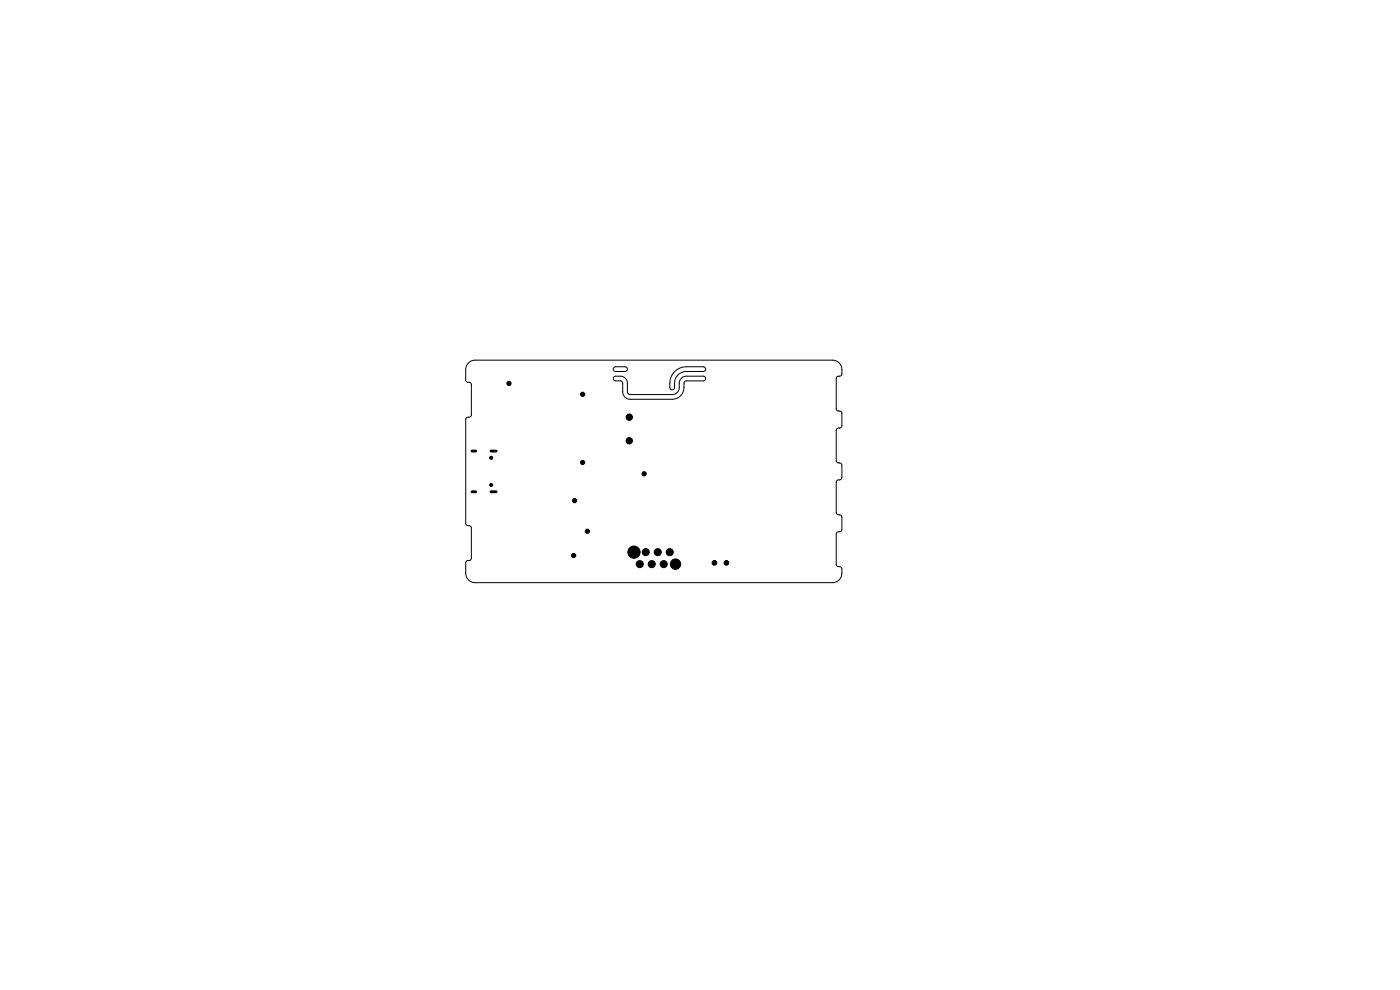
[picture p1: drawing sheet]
<svg xmlns="http://www.w3.org/2000/svg" width="297mm" height="210mm" viewBox="0 0 297 210" stroke-linecap="round" stroke-linejoin="round" font-family="sans-serif">
<path d="M99.4 77l.7-.5 .7-.1h75.8a2 2 0 0 1 2 2l-.1 1.2-.2 .2-.7 .1-.2 .4v6.5l.3 .4 .7 .1 .2 .4v2.8l-.3 .3-.7 .1-.2 .4v6.4l.2 .4 .7 .1 .3 .3v2.8l-.2 .4-.8 .2-.2 .3v6.5l.2 .4 .7 .1 .3 .3v2.8l-.2 .4-.8 .2-.2 .3v6.5l.2 .4 .7 .1 .2 .3 .1 1.3a2 2 0 0 1-2 1.8h-76a2 2 0 0 1-1.8-2v-2.4l.3-.3 .7-.1 .2-.4v-6.5l-.2-.3-.8-.2-.2-.4v-22l.3-.4 .7-.2 .2-.4v-6.5l-.3-.4-.7-.1-.2-.4v-2.5zM130.2 79.9l.4-.1h1a1.5 1.5 0 0 1 1.5 1.5v1.9l.4 .5h9.1a1.5 1.5 0 0 0 1.5-1.5v-.9a1.5 1.5 0 0 1 1.5-1.5h3.7l.3 .2 .1 .4-.5 .4h-3.8l-.3 .4v1a2.5 2.5 0 0 1-2.5 2.5h-8.9a1.6 1.6 0 0 1-1.6-1.6l-.1-2.1-.3-.2-1.4-.1-.2-.4zM130.2 77.9l.4-.1h2.1l.3 .2 .1 .4-.4 .4h-2.2l-.4-.3zM143.1 78.8a3.5 3.5 0 0 1 2.5-1h3.6l.4 .2 .1 .3-.1 .4-.4 .1h-3.6a2.5 2.5 0 0 0-2.5 2.5v1l-.2 .3-.5 .1-.3-.5a3.9 3.9 0 0 1 1-3.4z" fill="none" stroke="#000" stroke-width=".21"/>
<g fill="#000" stroke="#000" stroke-width=".21">
<circle cx="104.2" cy="97.1" r=".33"/>
<circle cx="108" cy="81.3" r=".45"/>
<circle cx="123.6" cy="83.6" r=".45"/>
<circle cx="123.6" cy="98.1" r=".45"/>
<circle cx="133.5" cy="93.5" r=".67"/>
<circle cx="133.5" cy="88.5" r=".67"/>
<circle cx="104.2" cy="102.9" r=".33"/>
<circle cx="121.7" cy="117.9" r=".45"/>
<circle cx="121.9" cy="106.2" r=".45"/>
<circle cx="124.6" cy="112.7" r=".45"/>
<circle cx="134.5" cy="117.1" r="1.3"/>
<circle cx="135.7" cy="119.7" r=".75"/>
<circle cx="136.6" cy="100.5" r=".45"/>
<circle cx="137" cy="117.1" r=".75"/>
<circle cx="138.3" cy="119.7" r=".75"/>
<circle cx="139.5" cy="117.1" r=".75"/>
<circle cx="140.8" cy="119.7" r=".75"/>
<circle cx="142.1" cy="117.1" r=".75"/>
<circle cx="143.3" cy="119.7" r="1.1"/>
<circle cx="151.6" cy="119.4" r=".5"/>
<circle cx="154.1" cy="119.4" r=".5"/>
</g>
<path d="M100.1 95.7h.8M104.2 95.7h1.1M100.1 104.3h.8M104.2 104.3h1.1" fill="none" stroke="#000" stroke-width=".6"/>
</svg>
